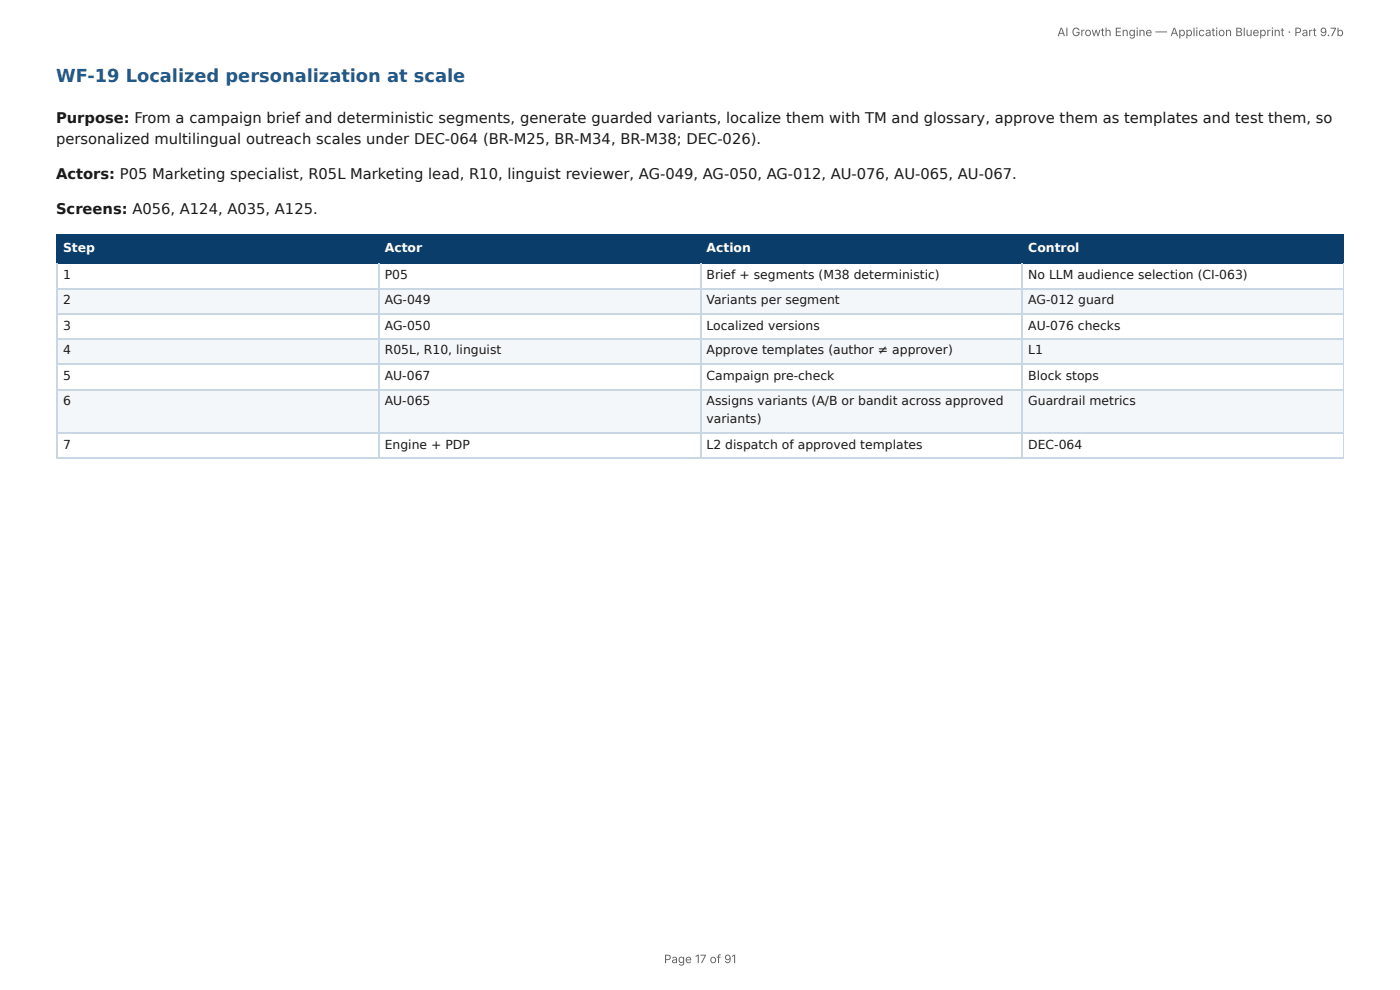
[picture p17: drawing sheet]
<svg xmlns="http://www.w3.org/2000/svg" width="297mm" height="210mm" viewBox="0 0 297 210" stroke-linecap="round" stroke-linejoin="round" font-family="sans-serif">
<defs><g id="words">
<text font-size="3.8" fill="#1f5a8c" x="11.9" y="17.5">WF-19 Localized personalization at scale</text>
<g font-size="3.1" fill="#1a1a1a">
<text x="11.9" y="26.1">Purpose: From a campaign brief and deterministic segments, generate guarded variants, localize them with TM and glossary, approve them as templates and test them, so</text>
<text x="11.9" y="30.5">personalized multilingual outreach scales under DEC-064 (BR-M25, BR-M34, BR-M38; DEC-026).</text>
<text x="11.9" y="38">Actors: P05 Marketing specialist, R05L Marketing lead, R10, linguist reviewer, AG-049, AG-050, AG-012, AU-076, AU-065, AU-067.</text>
<text x="11.9" y="45.4">Screens: A056, A124, A035, A125.</text>
</g>
<g font-size="2.6" fill="#fff">
<text x="13.4" y="53.5">Step</text>
<text x="81.7" y="53.5">Actor</text>
<text x="150.1" y="53.5">Action</text>
<text x="218.4" y="53.5">Control</text>
</g>
<g font-size="2.6" fill="#1a1a1a">
<text x="13.4" y="59.2">1</text>
<text x="81.7" y="59.2">P05</text>
<text x="150.1" y="59.2">Brief + segments (M38 deterministic)</text>
<text x="218.4" y="59.2">No LLM audience selection (CI-063)</text>
<text x="13.4" y="64.6">2</text>
<text x="81.7" y="64.6">AG-049</text>
<text x="150.1" y="64.6">Variants per segment</text>
<text x="218.4" y="64.6">AG-012 guard</text>
<text x="13.4" y="70.1">3</text>
<text x="81.7" y="70.1">AG-050</text>
<text x="150.1" y="70.1">Localized versions</text>
<text x="218.4" y="70.1">AU-076 checks</text>
<text x="13.4" y="75.2">4</text>
<text x="81.7" y="75.2">R05L, R10, linguist</text>
<text x="150.1" y="75.2">Approve templates (author ≠ approver)</text>
<text x="218.4" y="75.2">L1</text>
<text x="13.4" y="80.7">5</text>
<text x="81.7" y="80.7">AU-067</text>
<text x="150.1" y="80.7">Campaign pre-check</text>
<text x="218.4" y="80.7">Block stops</text>
<text x="13.4" y="86.1">6</text>
<text x="81.7" y="86.1">AU-065</text>
<text x="150.1" y="86.1">Assigns variants (A/B or bandit across approved</text>
<text x="150.1" y="89.8">variants)</text>
<text x="218.4" y="86.1">Guardrail metrics</text>
<text x="13.4" y="95.2">7</text>
<text x="81.7" y="95.2">Engine + PDP</text>
<text x="150.1" y="95.2">L2 dispatch of approved templates</text>
<text x="218.4" y="95.2">DEC-064</text>
</g>
<g font-size="2.5" fill="#666">
<text x="224.6" y="7.7">AI Growth Engine — Application Blueprint · Part 9.7b</text>
<text x="141" y="204.5">Page 17 of 91</text>
</g>
</g></defs>
<g fill="#0b3d6b">
<path d="M12.2 49.8h68.1v5.9h-68.1z"/>
<path d="M80.3 49.8h68.4v5.9h-68.4z"/>
<path d="M148.7 49.8h68.4v5.9h-68.4z"/>
<path d="M217.1 49.8h68.3v5.9h-68.3z"/>
</g>
<g fill="#f4f7fa">
<path d="M12.2 61.2h68.1v5.4h-68.1z"/>
<path d="M80.3 61.2h68.4v5.4h-68.4z"/>
<path d="M148.7 61.2h68.4v5.4h-68.4z"/>
<path d="M217.1 61.2h68.3v5.4h-68.3z"/>
<path d="M12.2 72h68.1v5.5h-68.1z"/>
<path d="M80.3 72h68.4v5.5h-68.4z"/>
<path d="M148.7 72h68.4v5.5h-68.4z"/>
<path d="M217.1 72h68.3v5.5h-68.3z"/>
<path d="M12.2 82.9h68.1v9.1h-68.1z"/>
<path d="M80.3 82.9h68.4v9.1h-68.4z"/>
<path d="M148.7 82.9h68.4v9.1h-68.4z"/>
<path d="M217.1 82.9h68.3v9.1h-68.3z"/>
</g>
<path d="M11.9 49.9h273.5M11.9 55.9h273.5M12 49.8v6.2M80.4 49.8v6.2M148.8 49.8v6.2M217 49.8v6.2" fill="none" stroke="#0b3d6b" stroke-width=".25"/>
<path d="M285.3 49.8v6.2" fill="none" stroke="#0b3d6b" stroke-width=".21"/>
<path d="M12 56v41.5M80.4 56v41.5M148.8 56v41.5M217 56v41.5M11.9 61.3h273.5M11.9 66.7h273.5M11.9 71.9h273.5M11.9 77.3h273.5M11.9 82.8h273.5M11.9 91.9h273.5M11.9 97.3h273.5" fill="none" stroke="#c9d6e3" stroke-width=".25"/>
<path d="M285.3 56v41.5" fill="none" stroke="#c9d6e3" stroke-width=".21"/>
<use href="#words"/>
</svg>
